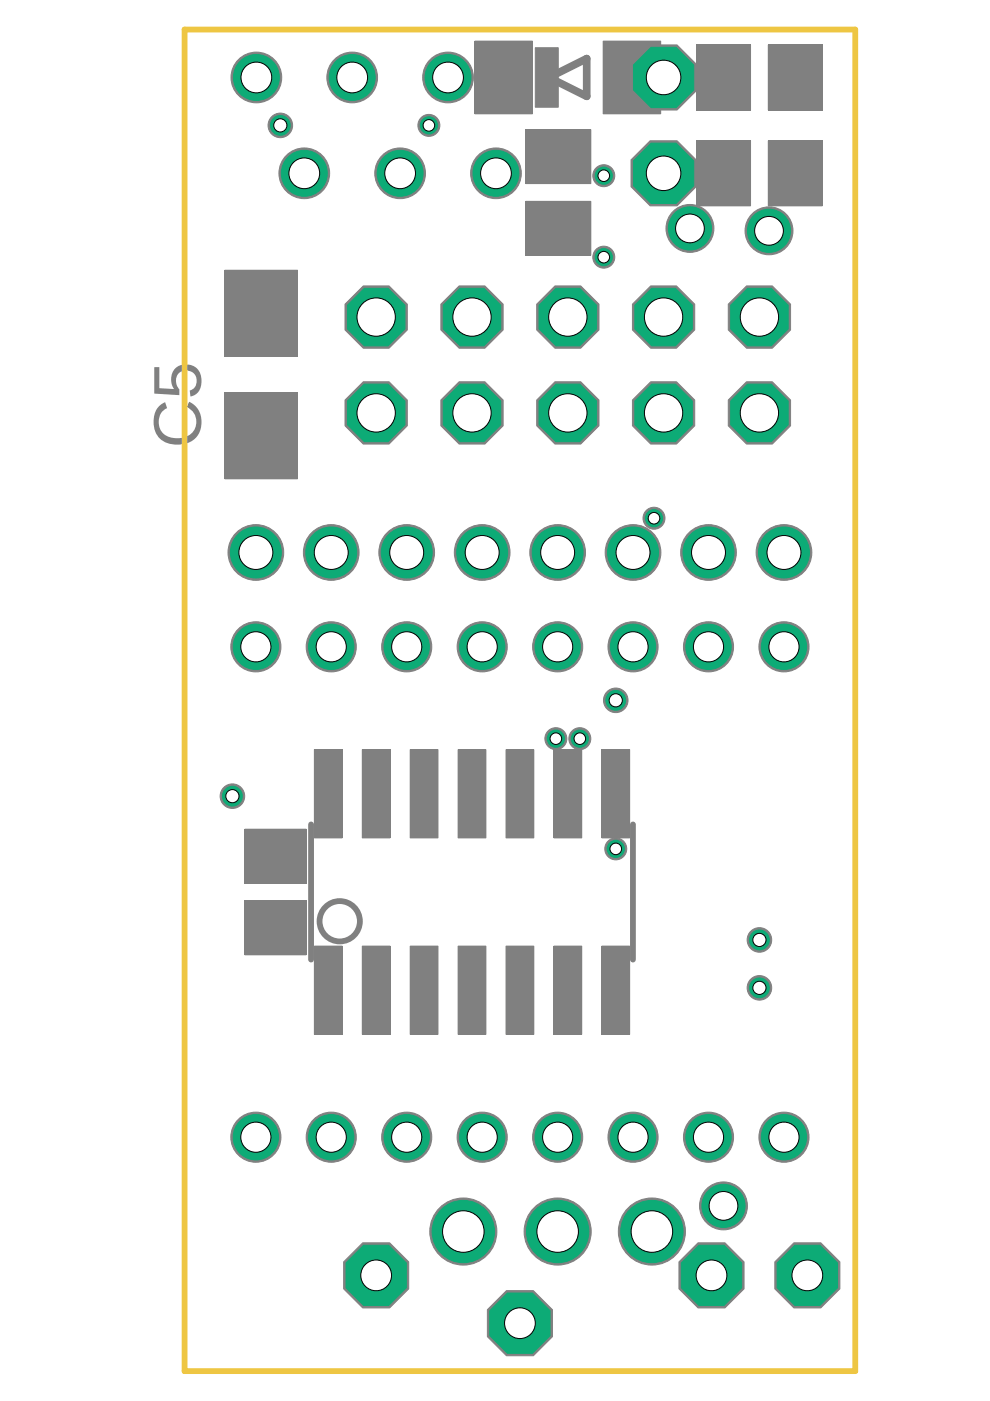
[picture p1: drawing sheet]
<svg xmlns="http://www.w3.org/2000/svg" width="210mm" height="297mm" viewBox="0 0 210 297" stroke-linecap="round" stroke-linejoin="round" font-family="sans-serif">
<defs><g id="words">
<text font-size="14.3" fill="#808080" x="42.6" y="95" transform="rotate(-90 42.6 95)">C5</text>
</g></defs>
<g fill="#808080" stroke="#808080" stroke-width=".21">
<path d="M51.9 191h13v11.4h-13z"/>
<path d="M51.9 175.8h13v11.4h-13z"/>
<path d="M100.7 8.7h12.2v15.4h-12.2z"/>
<path d="M127.9 8.7h12.2v15.4h-12.2z"/>
<path d="M66.7 200.6h5.8v18.7h-5.8z"/>
<path d="M66.7 158.9h5.8v18.8h-5.8z"/>
<path d="M76.8 200.6h5.9v18.7h-5.9z"/>
<path d="M87 200.6h5.9v18.7h-5.9z"/>
<path d="M76.8 158.9h5.9v18.8h-5.9z"/>
<path d="M87 158.9h5.9v18.8h-5.9z"/>
<path d="M97.1 200.6h5.9v18.7h-5.9z"/>
<path d="M97.1 158.9h5.9v18.8h-5.9z"/>
<path d="M107.3 200.6h5.9v18.7h-5.9z"/>
<path d="M117.5 200.6h5.8v18.7h-5.8z"/>
<path d="M107.3 158.9h5.9v18.8h-5.9z"/>
<path d="M117.5 158.9h5.8v18.8h-5.8z"/>
<path d="M127.6 200.6h5.9v18.7h-5.9z"/>
<path d="M127.6 158.9h5.9v18.8h-5.9z"/>
<path d="M111.5 42.7h13.8v11.4h-13.8z"/>
<path d="M111.5 27.5h13.8v11.4h-13.8z"/>
<path d="M162.9 29.8h11.4v13.8h-11.4z"/>
<path d="M147.7 29.8h11.4v13.8h-11.4z"/>
<path d="M162.9 9.5h11.4v13.8h-11.4z"/>
<path d="M147.7 9.5h11.4v13.8h-11.4z"/>
<path d="M47.7 57.3h15.4v18.2h-15.4z"/>
<path d="M47.7 83.3h15.4v18.2h-15.4z"/>
<path d="M52.4 191.5h12v10.4h-12z"/>
<path d="M52.4 176.3h12v10.4h-12z"/>
<path d="M101.2 9.2h11.2v14.4h-11.2z"/>
<path d="M128.4 9.2h11.2v14.4h-11.2z"/>
<path d="M67.2 201.1h4.8v17.7h-4.8z"/>
<path d="M67.2 159.4h4.8v17.7h-4.8z"/>
<path d="M77.3 201.1h4.9v17.7h-4.9z"/>
<path d="M87.5 201.1h4.9v17.7h-4.9z"/>
<path d="M77.3 159.4h4.9v17.7h-4.9z"/>
<path d="M87.5 159.4h4.9v17.7h-4.9z"/>
<path d="M97.6 201.1h4.9v17.7h-4.9z"/>
<path d="M97.6 159.4h4.9v17.7h-4.9z"/>
<path d="M107.8 201.1h4.9v17.7h-4.9z"/>
<path d="M118 201.1h4.8v17.7h-4.8z"/>
<path d="M107.8 159.4h4.9v17.7h-4.9z"/>
<path d="M118 159.4h4.8v17.7h-4.8z"/>
<path d="M128.1 201.1h4.9v17.7h-4.9z"/>
<path d="M128.1 159.4h4.9v17.7h-4.9z"/>
<path d="M112 43.2h12.8v10.4h-12.8z"/>
<path d="M112 28h12.8v10.4h-12.8z"/>
<path d="M163.4 30.4h10.4v12.7h-10.4z"/>
<path d="M148.2 30.4h10.4v12.7h-10.4z"/>
<path d="M163.4 10h10.4v12.8h-10.4z"/>
<path d="M148.2 10h10.4v12.8h-10.4z"/>
<path d="M48.2 57.8h14.4v17.2h-14.4z"/>
<path d="M48.2 83.8h14.4v17.2h-14.4z"/>
<path d="M113.5 10.1h4.9v12.6h-4.9z"/>
<circle cx="140.7" cy="16.4" r="7.5"/>
<circle cx="140.7" cy="36.7" r="7.5"/>
<circle cx="110.2" cy="280.5" r="7.5"/>
<circle cx="150.9" cy="270.4" r="7.5"/>
<circle cx="79.8" cy="270.4" r="7.5"/>
<circle cx="171.2" cy="270.4" r="7.5"/>
<circle cx="79.8" cy="67.2" r="7.1"/>
<circle cx="100.1" cy="67.2" r="7.1"/>
<circle cx="120.4" cy="67.2" r="7.1"/>
<circle cx="140.7" cy="67.2" r="7.1"/>
<circle cx="161" cy="67.2" r="7.1"/>
<circle cx="79.8" cy="87.5" r="7.1"/>
<circle cx="100.1" cy="87.5" r="7.1"/>
<circle cx="120.4" cy="87.5" r="7.1"/>
<circle cx="140.7" cy="87.5" r="7.1"/>
<circle cx="161" cy="87.5" r="7.1"/>
</g>
<g fill="#808080" stroke="#808080" stroke-width=".21">
<circle cx="102.2" cy="117.1" r="5.9"/>
<circle cx="118.2" cy="117.1" r="5.9"/>
<circle cx="134.2" cy="117.1" r="5.9"/>
<circle cx="150.2" cy="117.1" r="5.9"/>
<circle cx="86.2" cy="117.1" r="5.9"/>
<circle cx="70.2" cy="117.1" r="5.9"/>
<circle cx="54.2" cy="117.1" r="5.9"/>
<circle cx="166.2" cy="117.1" r="5.9"/>
<circle cx="118.2" cy="261.1" r="7.1"/>
<circle cx="98.2" cy="261.1" r="7.1"/>
<circle cx="138.2" cy="261.1" r="7.1"/>
<circle cx="54.2" cy="137.1" r="5.3"/>
<circle cx="70.2" cy="137.1" r="5.3"/>
<circle cx="86.2" cy="137.1" r="5.3"/>
<circle cx="102.2" cy="137.1" r="5.3"/>
<circle cx="118.2" cy="137.1" r="5.3"/>
<circle cx="134.2" cy="137.1" r="5.3"/>
<circle cx="150.2" cy="137.1" r="5.3"/>
<circle cx="166.2" cy="137.1" r="5.3"/>
<circle cx="54.2" cy="241.1" r="5.3"/>
<circle cx="70.2" cy="241.1" r="5.3"/>
<circle cx="86.2" cy="241.1" r="5.3"/>
<circle cx="102.2" cy="241.1" r="5.3"/>
<circle cx="118.2" cy="241.1" r="5.3"/>
<circle cx="134.2" cy="241.1" r="5.3"/>
<circle cx="150.2" cy="241.1" r="5.3"/>
<circle cx="166.2" cy="241.1" r="5.3"/>
<circle cx="54.4" cy="16.4" r="5.4"/>
<circle cx="64.5" cy="36.7" r="5.4"/>
<circle cx="74.7" cy="16.4" r="5.4"/>
<circle cx="84.8" cy="36.7" r="5.4"/>
<circle cx="95" cy="16.4" r="5.4"/>
<circle cx="105.2" cy="36.7" r="5.4"/>
<circle cx="146.3" cy="48.4" r="5.1"/>
<circle cx="163" cy="48.9" r="5.1"/>
<circle cx="153.4" cy="255.7" r="5.1"/>
<circle cx="161" cy="199.3" r="2.6"/>
<circle cx="161" cy="209.4" r="2.6"/>
<circle cx="130.6" cy="148.5" r="2.6"/>
<circle cx="59.4" cy="26.6" r="2.6"/>
<circle cx="49.3" cy="168.8" r="2.6"/>
<circle cx="128" cy="54.5" r="2.33"/>
<circle cx="130.6" cy="180" r="2.33"/>
<circle cx="128" cy="37.3" r="2.33"/>
<circle cx="122.9" cy="156.6" r="2.33"/>
<circle cx="90.9" cy="26.6" r="2.33"/>
<circle cx="117.9" cy="156.6" r="2.33"/>
<circle cx="138.7" cy="109.9" r="2.33"/>
</g>
<path d="M116.4 16.4l8-4v8z" fill="none" stroke="#808080" stroke-width="1.6"/>
<g fill="none" stroke="#808080" stroke-width="1.2">
<path d="M66 174.8v28.7M134.2 174.8v28.7"/>
<circle cx="72" cy="195.3" r="4.3"/>
</g>
<circle cx="140.7" cy="16.4" r="6.9" fill="#0dab76" stroke="#0dab76" stroke-width=".21"/>
<circle cx="140.7" cy="16.4" r="3.7" fill="#fff" stroke="#000" stroke-width=".21"/>
<circle cx="140.7" cy="36.7" r="6.9" fill="#0dab76" stroke="#0dab76" stroke-width=".21"/>
<circle cx="140.7" cy="36.7" r="3.7" fill="#fff" stroke="#000" stroke-width=".21"/>
<circle cx="110.2" cy="280.5" r="6.9" fill="#0dab76" stroke="#0dab76" stroke-width=".21"/>
<circle cx="110.2" cy="280.5" r="3.3" fill="#fff" stroke="#000" stroke-width=".21"/>
<circle cx="150.9" cy="270.4" r="6.9" fill="#0dab76" stroke="#0dab76" stroke-width=".21"/>
<circle cx="150.9" cy="270.4" r="3.3" fill="#fff" stroke="#000" stroke-width=".21"/>
<circle cx="79.8" cy="270.4" r="6.9" fill="#0dab76" stroke="#0dab76" stroke-width=".21"/>
<circle cx="79.8" cy="270.4" r="3.3" fill="#fff" stroke="#000" stroke-width=".21"/>
<circle cx="171.2" cy="270.4" r="6.9" fill="#0dab76" stroke="#0dab76" stroke-width=".21"/>
<circle cx="171.2" cy="270.4" r="3.3" fill="#fff" stroke="#000" stroke-width=".21"/>
<circle cx="79.8" cy="67.2" r="6.6" fill="#0dab76" stroke="#0dab76" stroke-width=".21"/>
<circle cx="79.8" cy="67.2" r="4.1" fill="#fff" stroke="#000" stroke-width=".21"/>
<circle cx="100.1" cy="67.2" r="6.6" fill="#0dab76" stroke="#0dab76" stroke-width=".21"/>
<circle cx="100.1" cy="67.2" r="4.1" fill="#fff" stroke="#000" stroke-width=".21"/>
<circle cx="120.4" cy="67.2" r="6.6" fill="#0dab76" stroke="#0dab76" stroke-width=".21"/>
<circle cx="120.4" cy="67.2" r="4.1" fill="#fff" stroke="#000" stroke-width=".21"/>
<circle cx="140.7" cy="67.2" r="6.6" fill="#0dab76" stroke="#0dab76" stroke-width=".21"/>
<circle cx="140.7" cy="67.2" r="4.1" fill="#fff" stroke="#000" stroke-width=".21"/>
<circle cx="161" cy="67.2" r="6.6" fill="#0dab76" stroke="#0dab76" stroke-width=".21"/>
<circle cx="161" cy="67.2" r="4.1" fill="#fff" stroke="#000" stroke-width=".21"/>
<circle cx="79.8" cy="87.5" r="6.6" fill="#0dab76" stroke="#0dab76" stroke-width=".21"/>
<circle cx="79.8" cy="87.5" r="4.1" fill="#fff" stroke="#000" stroke-width=".21"/>
<circle cx="100.1" cy="87.5" r="6.6" fill="#0dab76" stroke="#0dab76" stroke-width=".21"/>
<circle cx="100.1" cy="87.5" r="4.1" fill="#fff" stroke="#000" stroke-width=".21"/>
<circle cx="120.4" cy="87.5" r="6.6" fill="#0dab76" stroke="#0dab76" stroke-width=".21"/>
<circle cx="120.4" cy="87.5" r="4.1" fill="#fff" stroke="#000" stroke-width=".21"/>
<circle cx="140.7" cy="87.5" r="6.6" fill="#0dab76" stroke="#0dab76" stroke-width=".21"/>
<circle cx="140.7" cy="87.5" r="4.1" fill="#fff" stroke="#000" stroke-width=".21"/>
<circle cx="161" cy="87.5" r="6.6" fill="#0dab76" stroke="#0dab76" stroke-width=".21"/>
<circle cx="161" cy="87.5" r="4.1" fill="#fff" stroke="#000" stroke-width=".21"/>
<circle cx="102.2" cy="117.1" r="5.4" fill="#0dab76" stroke="#0dab76" stroke-width=".21"/>
<circle cx="102.2" cy="117.1" r="3.6" fill="#fff" stroke="#000" stroke-width=".21"/>
<circle cx="118.2" cy="117.1" r="5.4" fill="#0dab76" stroke="#0dab76" stroke-width=".21"/>
<circle cx="118.2" cy="117.1" r="3.6" fill="#fff" stroke="#000" stroke-width=".21"/>
<circle cx="134.2" cy="117.1" r="5.4" fill="#0dab76" stroke="#0dab76" stroke-width=".21"/>
<circle cx="134.2" cy="117.1" r="3.6" fill="#fff" stroke="#000" stroke-width=".21"/>
<circle cx="150.2" cy="117.1" r="5.4" fill="#0dab76" stroke="#0dab76" stroke-width=".21"/>
<circle cx="150.2" cy="117.1" r="3.6" fill="#fff" stroke="#000" stroke-width=".21"/>
<circle cx="86.2" cy="117.1" r="5.4" fill="#0dab76" stroke="#0dab76" stroke-width=".21"/>
<circle cx="86.2" cy="117.1" r="3.6" fill="#fff" stroke="#000" stroke-width=".21"/>
<circle cx="70.2" cy="117.1" r="5.4" fill="#0dab76" stroke="#0dab76" stroke-width=".21"/>
<circle cx="70.2" cy="117.1" r="3.6" fill="#fff" stroke="#000" stroke-width=".21"/>
<circle cx="54.2" cy="117.1" r="5.4" fill="#0dab76" stroke="#0dab76" stroke-width=".21"/>
<circle cx="54.2" cy="117.1" r="3.6" fill="#fff" stroke="#000" stroke-width=".21"/>
<circle cx="166.2" cy="117.1" r="5.4" fill="#0dab76" stroke="#0dab76" stroke-width=".21"/>
<circle cx="166.2" cy="117.1" r="3.6" fill="#fff" stroke="#000" stroke-width=".21"/>
<circle cx="118.2" cy="261.1" r="6.6" fill="#0dab76" stroke="#0dab76" stroke-width=".21"/>
<circle cx="118.2" cy="261.1" r="4.4" fill="#fff" stroke="#000" stroke-width=".21"/>
<circle cx="98.2" cy="261.1" r="6.6" fill="#0dab76" stroke="#0dab76" stroke-width=".21"/>
<circle cx="98.2" cy="261.1" r="4.4" fill="#fff" stroke="#000" stroke-width=".21"/>
<circle cx="138.2" cy="261.1" r="6.6" fill="#0dab76" stroke="#0dab76" stroke-width=".21"/>
<circle cx="138.2" cy="261.1" r="4.4" fill="#fff" stroke="#000" stroke-width=".21"/>
<circle cx="54.2" cy="137.1" r="4.8" fill="#0dab76" stroke="#0dab76" stroke-width=".21"/>
<circle cx="54.2" cy="137.1" r="3.2" fill="#fff" stroke="#000" stroke-width=".21"/>
<circle cx="70.2" cy="137.1" r="4.8" fill="#0dab76" stroke="#0dab76" stroke-width=".21"/>
<circle cx="70.2" cy="137.1" r="3.2" fill="#fff" stroke="#000" stroke-width=".21"/>
<circle cx="86.2" cy="137.1" r="4.8" fill="#0dab76" stroke="#0dab76" stroke-width=".21"/>
<circle cx="86.2" cy="137.1" r="3.2" fill="#fff" stroke="#000" stroke-width=".21"/>
<circle cx="102.2" cy="137.1" r="4.8" fill="#0dab76" stroke="#0dab76" stroke-width=".21"/>
<circle cx="102.2" cy="137.1" r="3.2" fill="#fff" stroke="#000" stroke-width=".21"/>
<circle cx="118.2" cy="137.1" r="4.8" fill="#0dab76" stroke="#0dab76" stroke-width=".21"/>
<circle cx="118.2" cy="137.1" r="3.2" fill="#fff" stroke="#000" stroke-width=".21"/>
<circle cx="134.2" cy="137.1" r="4.8" fill="#0dab76" stroke="#0dab76" stroke-width=".21"/>
<circle cx="134.2" cy="137.1" r="3.2" fill="#fff" stroke="#000" stroke-width=".21"/>
<circle cx="150.2" cy="137.1" r="4.8" fill="#0dab76" stroke="#0dab76" stroke-width=".21"/>
<circle cx="150.2" cy="137.1" r="3.2" fill="#fff" stroke="#000" stroke-width=".21"/>
<circle cx="166.2" cy="137.1" r="4.8" fill="#0dab76" stroke="#0dab76" stroke-width=".21"/>
<circle cx="166.2" cy="137.1" r="3.2" fill="#fff" stroke="#000" stroke-width=".21"/>
<circle cx="54.2" cy="241.1" r="4.8" fill="#0dab76" stroke="#0dab76" stroke-width=".21"/>
<circle cx="54.2" cy="241.1" r="3.2" fill="#fff" stroke="#000" stroke-width=".21"/>
<circle cx="70.2" cy="241.1" r="4.8" fill="#0dab76" stroke="#0dab76" stroke-width=".21"/>
<circle cx="70.2" cy="241.1" r="3.2" fill="#fff" stroke="#000" stroke-width=".21"/>
<circle cx="86.2" cy="241.1" r="4.8" fill="#0dab76" stroke="#0dab76" stroke-width=".21"/>
<circle cx="86.2" cy="241.1" r="3.2" fill="#fff" stroke="#000" stroke-width=".21"/>
<circle cx="102.2" cy="241.1" r="4.8" fill="#0dab76" stroke="#0dab76" stroke-width=".21"/>
<circle cx="102.2" cy="241.1" r="3.2" fill="#fff" stroke="#000" stroke-width=".21"/>
<circle cx="118.2" cy="241.1" r="4.8" fill="#0dab76" stroke="#0dab76" stroke-width=".21"/>
<circle cx="118.2" cy="241.1" r="3.2" fill="#fff" stroke="#000" stroke-width=".21"/>
<circle cx="134.2" cy="241.1" r="4.8" fill="#0dab76" stroke="#0dab76" stroke-width=".21"/>
<circle cx="134.2" cy="241.1" r="3.2" fill="#fff" stroke="#000" stroke-width=".21"/>
<circle cx="150.2" cy="241.1" r="4.8" fill="#0dab76" stroke="#0dab76" stroke-width=".21"/>
<circle cx="150.2" cy="241.1" r="3.2" fill="#fff" stroke="#000" stroke-width=".21"/>
<circle cx="166.2" cy="241.1" r="4.8" fill="#0dab76" stroke="#0dab76" stroke-width=".21"/>
<circle cx="166.2" cy="241.1" r="3.2" fill="#fff" stroke="#000" stroke-width=".21"/>
<circle cx="54.4" cy="16.4" r="4.9" fill="#0dab76" stroke="#0dab76" stroke-width=".21"/>
<circle cx="54.4" cy="16.4" r="3.3" fill="#fff" stroke="#000" stroke-width=".21"/>
<circle cx="64.5" cy="36.7" r="4.9" fill="#0dab76" stroke="#0dab76" stroke-width=".21"/>
<circle cx="64.5" cy="36.7" r="3.3" fill="#fff" stroke="#000" stroke-width=".21"/>
<circle cx="74.7" cy="16.4" r="4.9" fill="#0dab76" stroke="#0dab76" stroke-width=".21"/>
<circle cx="74.7" cy="16.4" r="3.3" fill="#fff" stroke="#000" stroke-width=".21"/>
<circle cx="84.8" cy="36.7" r="4.9" fill="#0dab76" stroke="#0dab76" stroke-width=".21"/>
<circle cx="84.8" cy="36.7" r="3.3" fill="#fff" stroke="#000" stroke-width=".21"/>
<circle cx="95" cy="16.4" r="4.9" fill="#0dab76" stroke="#0dab76" stroke-width=".21"/>
<circle cx="95" cy="16.4" r="3.3" fill="#fff" stroke="#000" stroke-width=".21"/>
<circle cx="105.2" cy="36.7" r="4.9" fill="#0dab76" stroke="#0dab76" stroke-width=".21"/>
<circle cx="105.2" cy="36.7" r="3.3" fill="#fff" stroke="#000" stroke-width=".21"/>
<circle cx="146.3" cy="48.4" r="4.6" fill="#0dab76" stroke="#0dab76" stroke-width=".21"/>
<circle cx="146.3" cy="48.4" r="3" fill="#fff" stroke="#000" stroke-width=".21"/>
<circle cx="163" cy="48.9" r="4.6" fill="#0dab76" stroke="#0dab76" stroke-width=".21"/>
<circle cx="163" cy="48.9" r="3" fill="#fff" stroke="#000" stroke-width=".21"/>
<circle cx="153.4" cy="255.7" r="4.6" fill="#0dab76" stroke="#0dab76" stroke-width=".21"/>
<circle cx="153.4" cy="255.7" r="3" fill="#fff" stroke="#000" stroke-width=".21"/>
<circle cx="161" cy="199.3" r="2.1" fill="#0dab76" stroke="#0dab76" stroke-width=".21"/>
<circle cx="161" cy="199.3" r="1.4" fill="#fff" stroke="#000" stroke-width=".21"/>
<circle cx="161" cy="209.4" r="2.1" fill="#0dab76" stroke="#0dab76" stroke-width=".21"/>
<circle cx="161" cy="209.4" r="1.4" fill="#fff" stroke="#000" stroke-width=".21"/>
<circle cx="130.6" cy="148.5" r="2.1" fill="#0dab76" stroke="#0dab76" stroke-width=".21"/>
<circle cx="130.6" cy="148.5" r="1.4" fill="#fff" stroke="#000" stroke-width=".21"/>
<circle cx="59.4" cy="26.6" r="2.1" fill="#0dab76" stroke="#0dab76" stroke-width=".21"/>
<circle cx="59.4" cy="26.6" r="1.4" fill="#fff" stroke="#000" stroke-width=".21"/>
<circle cx="49.3" cy="168.8" r="2.1" fill="#0dab76" stroke="#0dab76" stroke-width=".21"/>
<circle cx="49.3" cy="168.8" r="1.4" fill="#fff" stroke="#000" stroke-width=".21"/>
<circle cx="128" cy="54.5" r="1.82" fill="#0dab76" stroke="#0dab76" stroke-width=".21"/>
<circle cx="128" cy="54.5" r="1.23" fill="#fff" stroke="#000" stroke-width=".21"/>
<circle cx="130.6" cy="180" r="1.82" fill="#0dab76" stroke="#0dab76" stroke-width=".21"/>
<circle cx="130.6" cy="180" r="1.23" fill="#fff" stroke="#000" stroke-width=".21"/>
<circle cx="128" cy="37.3" r="1.82" fill="#0dab76" stroke="#0dab76" stroke-width=".21"/>
<circle cx="128" cy="37.3" r="1.23" fill="#fff" stroke="#000" stroke-width=".21"/>
<circle cx="122.9" cy="156.6" r="1.82" fill="#0dab76" stroke="#0dab76" stroke-width=".21"/>
<circle cx="122.9" cy="156.6" r="1.23" fill="#fff" stroke="#000" stroke-width=".21"/>
<circle cx="90.9" cy="26.6" r="1.82" fill="#0dab76" stroke="#0dab76" stroke-width=".21"/>
<circle cx="90.9" cy="26.6" r="1.23" fill="#fff" stroke="#000" stroke-width=".21"/>
<circle cx="117.9" cy="156.6" r="1.82" fill="#0dab76" stroke="#0dab76" stroke-width=".21"/>
<circle cx="117.9" cy="156.6" r="1.23" fill="#fff" stroke="#000" stroke-width=".21"/>
<circle cx="138.7" cy="109.9" r="1.82" fill="#0dab76" stroke="#0dab76" stroke-width=".21"/>
<circle cx="138.7" cy="109.9" r="1.23" fill="#fff" stroke="#000" stroke-width=".21"/>
<path d="M39.1 6.3h142.2v284.4h-142.2z" fill="none" stroke="#eec643" stroke-width="1.2"/>
<use href="#words"/>
</svg>
